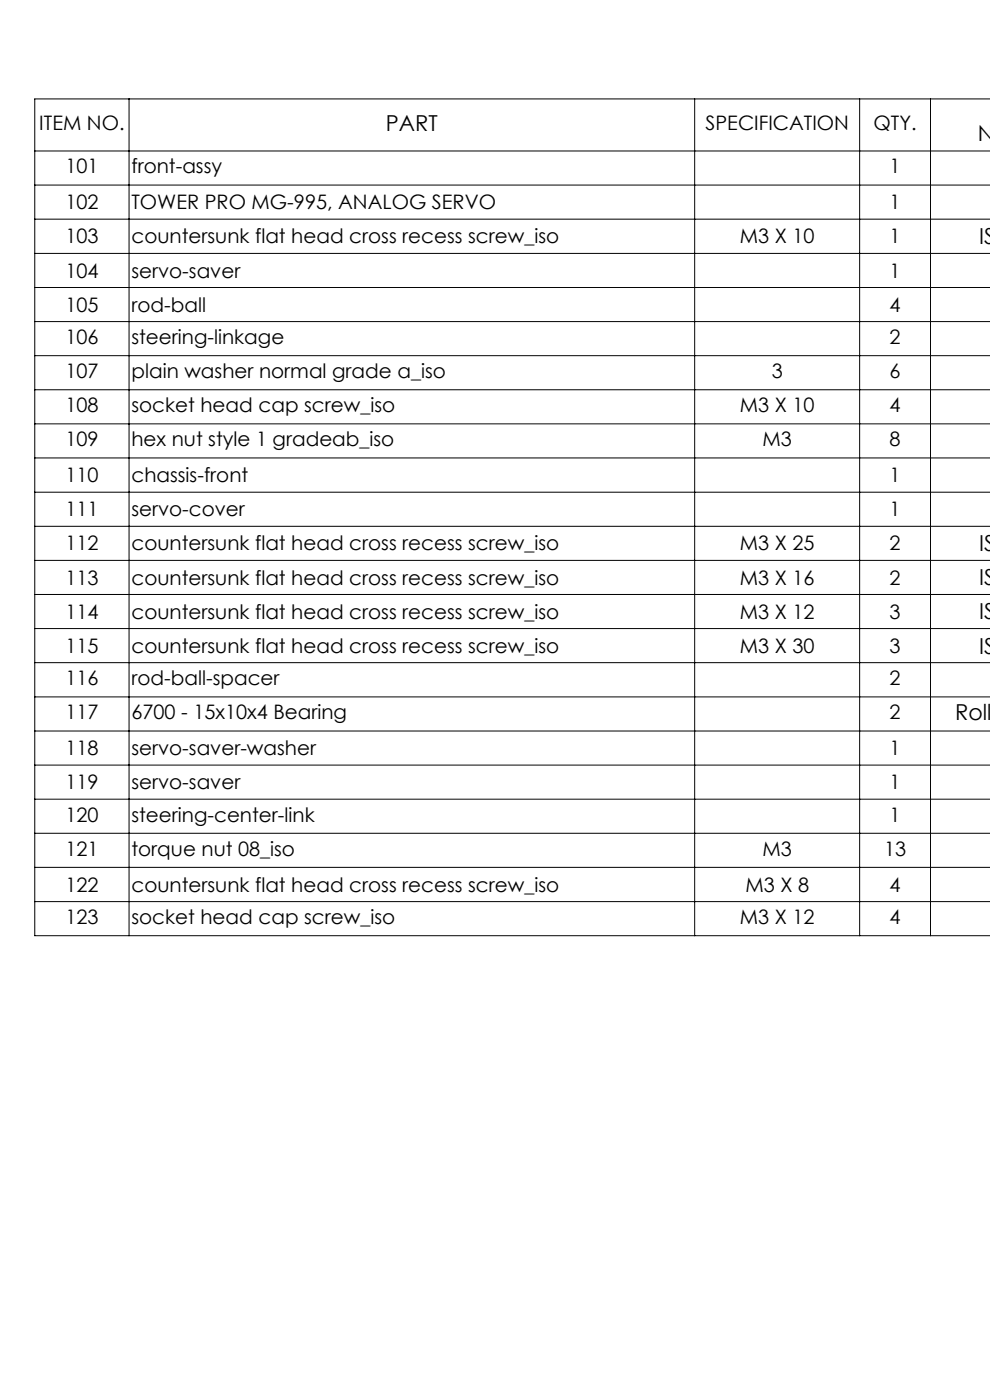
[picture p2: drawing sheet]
<svg xmlns="http://www.w3.org/2000/svg" width="210mm" height="297mm" viewBox="0 0 210 297" stroke-linecap="round" stroke-linejoin="round" font-family="sans-serif">
<defs><g id="words">
<g font-size="4.7">
<text x="81.9" y="27.7">PART</text>
<text x="207.4" y="30">Na</text>
<text x="207.7" y="51.8">IS</text>
<text x="207.7" y="116.9">IS</text>
<text x="207.7" y="124.2">IS</text>
<text x="207.7" y="131.4">IS</text>
<text x="207.7" y="138.6">IS</text>
<text x="202.6" y="152.7">Rolli</text>
</g>
<g font-size="4.2">
<text x="8.3" y="27.6">ITEM NO.</text>
<text x="149.7" y="27.6">SPECIFICATION</text>
<text x="185.3" y="27.6">QTY.</text>
<text x="13.9" y="36.8">101</text>
<text x="27.9" y="36.8">front-assy</text>
<text x="188.7" y="36.8">1</text>
<text x="13.9" y="44.4">102</text>
<text x="27.9" y="44.4">TOWER PRO MG-995, ANALOG SERVO</text>
<text x="188.7" y="44.4">1</text>
<text x="13.9" y="51.6">103</text>
<text x="27.9" y="51.6">countersunk flat head cross recess screw_iso</text>
<text x="157" y="51.6">M3 X 10</text>
<text x="188.7" y="51.6">1</text>
<text x="13.9" y="58.9">104</text>
<text x="27.9" y="58.9">servo-saver</text>
<text x="188.7" y="58.9">1</text>
<text x="13.9" y="66.1">105</text>
<text x="27.9" y="66.1">rod-ball</text>
<text x="188.7" y="66.1">4</text>
<text x="13.9" y="73">106</text>
<text x="27.9" y="73">steering-linkage</text>
<text x="188.7" y="73">2</text>
<text x="13.9" y="80.2">107</text>
<text x="27.9" y="80.2">plain washer normal grade a_iso</text>
<text x="163.7" y="80.2">3</text>
<text x="188.7" y="80.2">6</text>
<text x="13.9" y="87.4">108</text>
<text x="27.9" y="87.4">socket head cap screw_iso</text>
<text x="157" y="87.4">M3 X 10</text>
<text x="188.7" y="87.4">4</text>
<text x="13.9" y="94.7">109</text>
<text x="27.9" y="94.7">hex nut style 1 gradeab_iso</text>
<text x="161.8" y="94.7">M3</text>
<text x="188.7" y="94.7">8</text>
<text x="13.9" y="102.3">110</text>
<text x="27.9" y="102.3">chassis-front</text>
<text x="188.7" y="102.3">1</text>
<text x="13.9" y="109.5">111</text>
<text x="27.9" y="109.5">servo-cover</text>
<text x="188.7" y="109.5">1</text>
<text x="13.9" y="116.8">112</text>
<text x="27.9" y="116.8">countersunk flat head cross recess screw_iso</text>
<text x="157" y="116.8">M3 X 25</text>
<text x="188.7" y="116.8">2</text>
<text x="13.9" y="124">113</text>
<text x="27.9" y="124">countersunk flat head cross recess screw_iso</text>
<text x="157" y="124">M3 X 16</text>
<text x="188.7" y="124">2</text>
<text x="13.9" y="131.3">114</text>
<text x="27.9" y="131.3">countersunk flat head cross recess screw_iso</text>
<text x="157" y="131.3">M3 X 12</text>
<text x="188.7" y="131.3">3</text>
<text x="13.9" y="138.5">115</text>
<text x="27.9" y="138.5">countersunk flat head cross recess screw_iso</text>
<text x="157" y="138.5">M3 X 30</text>
<text x="188.7" y="138.5">3</text>
<text x="13.9" y="145.3">116</text>
<text x="27.9" y="145.3">rod-ball-spacer</text>
<text x="188.7" y="145.3">2</text>
<text x="13.9" y="152.6">117</text>
<text x="27.9" y="152.6">6700 - 15x10x4 Bearing</text>
<text x="188.7" y="152.6">2</text>
<text x="13.9" y="160.2">118</text>
<text x="27.9" y="160.2">servo-saver-washer</text>
<text x="188.7" y="160.2">1</text>
<text x="13.9" y="167.4">119</text>
<text x="27.9" y="167.4">servo-saver</text>
<text x="188.7" y="167.4">1</text>
<text x="13.9" y="174.3">120</text>
<text x="27.9" y="174.3">steering-center-link</text>
<text x="188.7" y="174.3">1</text>
<text x="13.9" y="181.5">121</text>
<text x="27.9" y="181.5">torque nut 08_iso</text>
<text x="161.8" y="181.5">M3</text>
<text x="187.5" y="181.5">13</text>
<text x="13.9" y="189.2">122</text>
<text x="27.9" y="189.2">countersunk flat head cross recess screw_iso</text>
<text x="158.1" y="189.2">M3 X 8</text>
<text x="188.7" y="189.2">4</text>
<text x="13.9" y="196">123</text>
<text x="27.9" y="196">socket head cap screw_iso</text>
<text x="157" y="196">M3 X 12</text>
<text x="188.7" y="196">4</text>
</g>
</g></defs>
<g fill="none" stroke="#000" stroke-width=".21">
<path d="M7.4 32h202.7M7.4 39.3h202.7M27.4 21v177.5M147.4 21v177.5M182.4 21v177.5M197.4 21v177.5M210.1 21h-202.7v177.5h202.7M7.4 46.5h202.7M7.4 53.8h202.7M7.4 61h202.7M7.4 68.2h202.7M7.4 75.5h202.7"/>
<path d="M7.4 82.7h202.7M7.4 89.9h202.7M7.4 97.2h202.7M7.4 104.4h202.7M7.4 111.7h202.7M7.4 118.9h202.7M7.4 126.1h202.7M7.4 133.3h202.7M7.4 140.6h202.7M7.4 147.8h202.7M7.4 155.1h202.7M7.4 162.3h202.7"/>
<path d="M7.4 169.5h202.7M7.4 176.8h202.7M7.4 184h202.7M7.4 191.3h202.7"/>
</g>
<use href="#words"/>
</svg>
